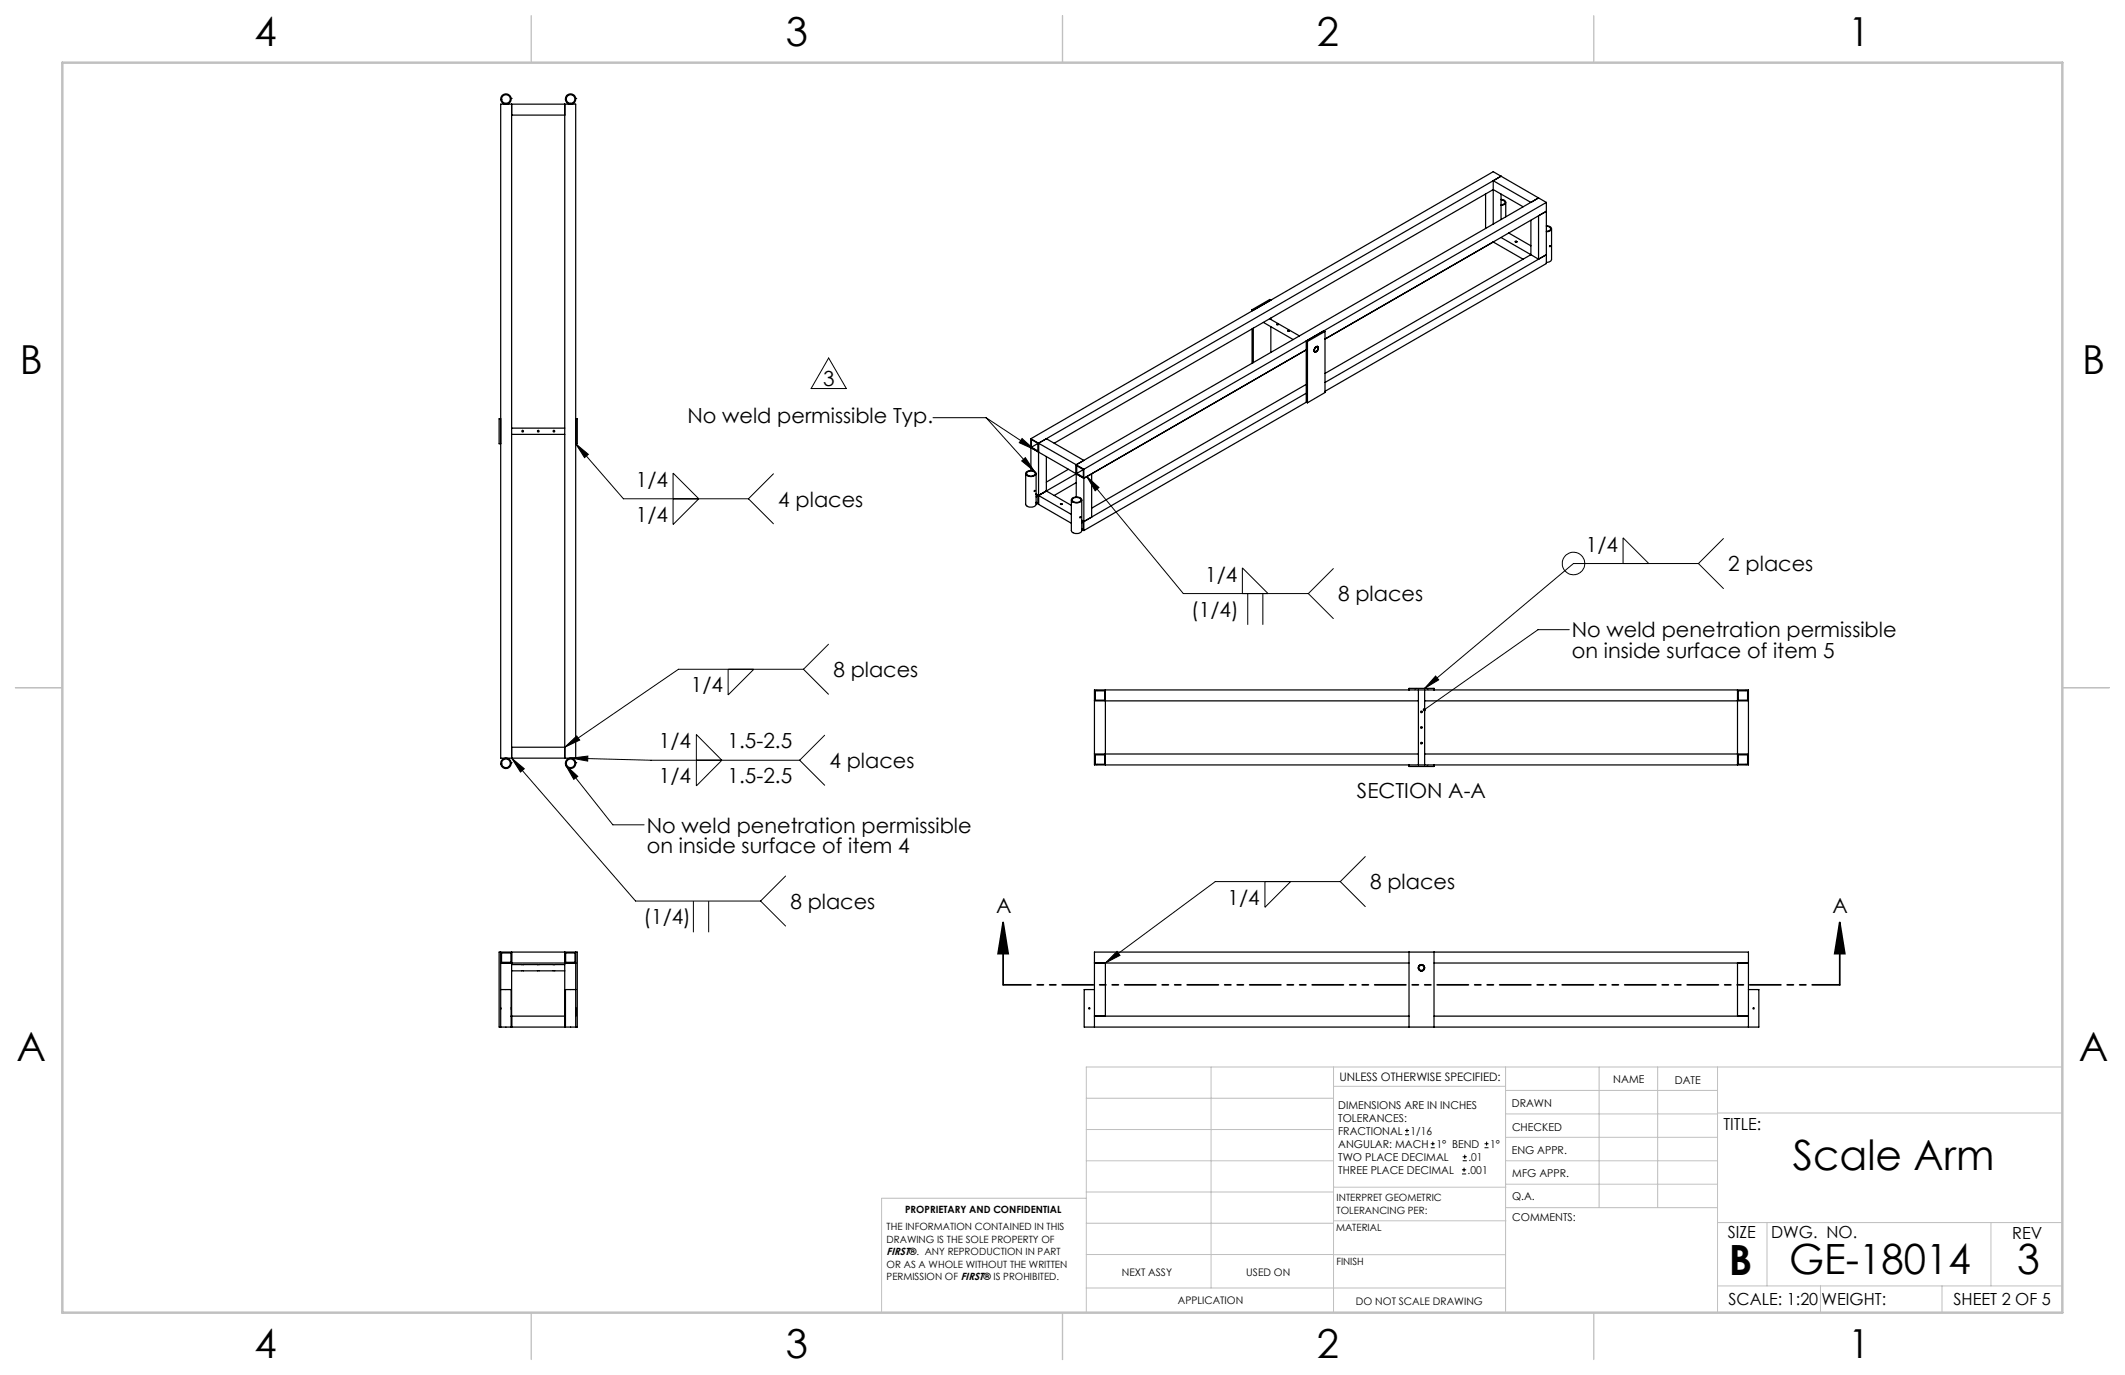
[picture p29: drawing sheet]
<svg xmlns="http://www.w3.org/2000/svg" width="432mm" height="279mm" viewBox="0 0 432 279" stroke-linecap="round" stroke-linejoin="round" font-family="sans-serif">
<defs><g id="words">
<g font-size="8.5">
<text x="364.3" y="237.7">Scale Arm</text>
<text x="351.3" y="259">B</text>
<text x="363.6" y="258.9">GE-18014</text>
<text x="409.9" y="258.9">3</text>
</g>
<g font-size="8.1">
<text x="51.7" y="9.3">4</text>
<text x="159.7" y="9.3">3</text>
<text x="267.6" y="9.3">2</text>
<text x="375.6" y="9.3">1</text>
<text x="4" y="76">B</text>
<text x="423.1" y="76">B</text>
<text x="3.3" y="215.7">A</text>
<text x="422.4" y="215.7">A</text>
<text x="51.7" y="276">4</text>
<text x="159.7" y="276">3</text>
<text x="267.6" y="276">2</text>
<text x="375.6" y="276">1</text>
</g>
<g font-size="4.2">
<text x="167.3" y="78.4">3</text>
<text x="139.7" y="86">No weld permissible Typ.</text>
<text x="129.2" y="99">1/4</text>
<text x="129.2" y="106.1">1/4</text>
<text x="158.2" y="102.9">4 places</text>
<text x="322.2" y="112.1">1/4</text>
<text x="244.9" y="118.2">1/4</text>
<text x="351.2" y="116.1">2 places</text>
<text x="242" y="125.3">(1/4)</text>
<text x="271.9" y="122.2">8 places</text>
<text x="319.4" y="129.5">No weld penetration permissible</text>
<text x="169.3" y="137.6">8 places</text>
<text x="319.4" y="133.7">on inside surface of item 5</text>
<text x="140.4" y="140.7">1/4</text>
<text x="133.9" y="152.1">1/4</text>
<text x="147.9" y="152.1">1.5-2.5</text>
<text x="133.9" y="159.2">1/4</text>
<text x="147.9" y="159.2">1.5-2.5</text>
<text x="168.5" y="156.1">4 places</text>
<text x="275.7" y="162.2">SECTION A-A</text>
<text x="131.4" y="169.2">No weld penetration permissible</text>
<text x="131.4" y="173.4">on inside surface of item 4</text>
<text x="160.6" y="184.7">8 places</text>
<text x="202.4" y="185.5">A</text>
<text x="249.5" y="183.8">1/4</text>
<text x="278.4" y="180.7">8 places</text>
<text x="372.4" y="185.5">A</text>
<text x="130.7" y="187.8">(1/4)</text>
</g>
<g font-size="3.4">
<text x="350.2" y="229.5">TITLE:</text>
<text x="351.1" y="251.6">SIZE</text>
<text x="359.9" y="251.6">DWG. NO.</text>
<text x="408.9" y="251.7">REV</text>
<text x="351.2" y="265.2">SCALE: 1:20</text>
<text x="370.1" y="265.3">WEIGHT:</text>
<text x="396.9" y="265.2">SHEET 2 OF 5</text>
</g>
<text font-size="2.4" x="272.2" y="219.7">UNLESS OTHERWISE SPECIFIED:</text>
<g font-size="2.2">
<text x="327.8" y="220.1">NAME</text>
<text x="340.3" y="220.2">DATE</text>
<text x="271.9" y="225.3">DIMENSIONS ARE IN INCHES</text>
<text x="271.9" y="227.9">TOLERANCES:</text>
<text x="307.2" y="224.9">DRAWN</text>
<text x="271.9" y="230.6">FRACTIONAL</text>
<text x="271.9" y="233.2">ANGULAR: MACH</text>
<text x="286.6" y="230.6">1/16</text>
<text x="291.9" y="233.2">1° BEND</text>
<text x="302.8" y="233.2">1°</text>
<text x="307.3" y="229.8">CHECKED</text>
<text x="271.9" y="238.5">THREE PLACE DECIMAL</text>
<text x="271.9" y="235.9">TWO PLACE DECIMAL</text>
<text x="298.2" y="238.5">.001</text>
<text x="298.4" y="235.9">.01</text>
<text x="307.2" y="234.5">ENG APPR.</text>
<text x="307.3" y="239.2">MFG APPR.</text>
<text x="307.3" y="243.9">Q.A.</text>
<text x="307.3" y="248.1">COMMENTS:</text>
</g>
<g font-size="2.1">
<text x="180.2" y="255.1">FIRST®. ANY REPRODUCTION IN PART</text>
<text x="227.9" y="259.2">NEXT ASSY</text>
<text x="253.3" y="259.2">USED ON</text>
<text x="239.3" y="265">APPLICATION</text>
<text x="275.5" y="265.1">DO NOT SCALE DRAWING</text>
</g>
<g font-size="2">
<text x="271.6" y="244.1">INTERPRET GEOMETRIC</text>
<text x="180.2" y="250">THE INFORMATION CONTAINED IN THIS</text>
<text x="183.9" y="246.4">PROPRIETARY AND CONFIDENTIAL</text>
<text x="271.5" y="250.2">MATERIAL</text>
<text x="271.6" y="246.6">TOLERANCING PER:</text>
<text x="180.2" y="257.6">OR AS A WHOLE WITHOUT THE WRITTEN</text>
<text x="180.2" y="252.5">DRAWING IS THE SOLE PROPERTY OF</text>
<text x="271.5" y="257">FINISH</text>
<text x="180.2" y="260.1">PERMISSION OF FIRST® IS PROHIBITED.</text>
</g>
</g></defs>
<g fill="none" stroke="#c0c0c0" stroke-width=".2">
<path d="M246.1 216.8v44.9M271 216.8v49.9M305.9 216.8v49.9M324.9 216.8v28.6M336.8 216.8v28.6M349 216.8v49.9M419.1 216.8h-198.4v49.9M220.7 235.9h50.3M220.7 229.5h50.3M220.7 223.2h50.3M271 220.7h34.9M305.9 231.1h43.1"/>
<path d="M305.9 226.3h43.1M305.9 221.6h43.1M305.9 235.9h43.1M349 226.2h70.1M220.7 248.6h50.3M220.7 242.2h50.3M220.7 254.9h50.3M220.7 243.5h-41.6v23.2M271 255h34.9M271 248.1h35M271 241.2h35M305.9 240.6h43.1"/>
<path d="M306 245.4h43M349 248.4h70.1M359.1 248.4v12.9M404.6 248.4v12.9M220.7 261.7h85.2M349 261.3h70.1M369.9 261.3v5.4M394.6 261.3v5.4"/>
</g>
<path d="M108 3.2v9.5M215.9 3.2v9.5M323.8 3.2v9.5M3.1 139.7h9.6M419.1 139.7h9.5M108 266.7v9.6M215.9 266.7v9.6M323.8 266.7v9.6" fill="none" stroke="#c0c0c0" stroke-width=".25"/>
<path d="M12.7 12.7h406.4v254h-406.4z" fill="none" stroke="#c0c0c0" stroke-width=".5"/>
<g fill="none" stroke="#000" stroke-width=".2">
<path d="M168.4 72.7l3.6 6.3h-7.2zM117 90.2l2.6 2.1-.8 .7zM117 90.2l9.7 11.2h25.4M136.8 96.1l5.2 5.3-5.2 5.2zM157.2 96.3l-5.1 5.1M189.6 84.9h10.8M207.6 93.7l.8-.7 1.8 2.8zM207.7 89.1l2.4 2.2-3-1.3zM210.1 91.3l-9.7-6.4 9.8 10.9M220.8 96.8l2.5 2.3-.8 .6zM220.8 96.8l19.7 23.8h25.4M152.1 101.4l5.1 5"/>
<path d="M270.9 115.5l-5 5.1M329.8 114.5v-5.2l5.2 5.2M345.1 114.5h-25.4l-30.2 25.4M345.1 114.5l5.1 5.1M350.2 109.4l-5.1 5.1M148 136v5.2l5.2-5.2M163.3 136h-25.4l-23.1 15.8M163.3 136l5 5.1M168.3 130.9l-5 5.1M252.4 120.6v-5.2l5.3 5.2M253.5 120.6v6.4M256.6 120.6v6.4"/>
<path d="M265.9 120.6l5 5.1M287.8 139.9l-.3 .3M289.9 139.9l.3 .3M291.7 137.4l.6 .7-2.8 1.8zM318.9 128h-6.4l-23.1 16.2M104 154.1l2.5 2.1-.7 .7zM104 154.1l25.2 29h25.4M114.8 151.8l2.4-2.3 .6 .9zM114.9 155.5l2.5 2.3-.8 .6zM114.9 155.5l9.6 12.1h6.4M116.1 154.1l3.4-.5-.1 1.1zM116.1 154.1l16.2 .4h30.2"/>
<path d="M141.5 149.3l5.2 5.2-5.2 5.2zM162.5 154.5l5.1 5.1M167.6 149.4l-5.1 5.1M222.4 153.2l.2 .2M222.6 142.3l-.2 .1M222.8 140.2l.2 .2M223 155.3l-.2 .1M224.5 155.3l.1 .1M224.5 141.8l.1 .2M224.6 153.7l-.1 .1M224.6 140.2l-.1 .2M287.7 155.7l.1 .1"/>
<path d="M290.2 155.4l-.3 .4M353.1 153.7l.1 .1M353.2 141.8l-.1 .2M353.2 155.3l-.1 .1M354.7 155.3l.1 .1M354.8 140.2l-.1 .2M355.1 142.3l.2 .1M355.3 153.2l-.2 .2M159.6 178l-5 5.1M257 179.1v5.3l5.3-5.3M272.3 179.1h-25.4l-22.3 16.6M272.3 179.1l5.1 5.1"/>
<path d="M277.4 174.1l-5.1 5M140.9 183.1v6.3M144 183.1v6.3M154.6 183.1l5 5.1M224.6 195.7l2.4-2.4 .6 .8zM285.5 230.6h.8M285.5 229.7h.8M285.9 229.3v.9M290.7 233.2h.8M290.7 232.4h.8M291.1 232v.8M297.1 238.5h.8"/>
<path d="M297.1 237.7h.8M297.2 235.9h.9M297.2 235.1h.9M297.5 237.3v.8M297.6 234.6v.9M301.7 233.2h.8M301.7 232.4h.8M302.1 232v.8"/>
<circle cx="319.7" cy="114.5" r="2.28"/>
</g>
<path d="M203.8 187.4l1.1 6.4h-2.1zM203.8 187.4v12.7M373.8 187.4l1.1 6.4h-2.1zM373.8 187.4v12.7" fill="none" stroke="#000" stroke-width=".35"/>
<path d="M373.9 200.1h-170" fill="none" stroke="#000" stroke-width=".35" stroke-dasharray="6.3 1.3 1.3 1.3 1.3 1.3" stroke-dashoffset=".7"/>
<g fill="#000">
<path d="M114.9 155.5l2.5 2.3-.8 .6zM114.8 151.8l2.4-2.3 .6 .9zM104 154.1l2.5 2.1-.7 .7zM116.1 154.1l3.4-.5-.1 1.1zM117 90.2l2.6 2.1-.8 .7zM224.6 195.7l2.4-2.4 .6 .8zM220.8 96.8l2.5 2.3-.8 .6zM207.6 93.7l.8-.7 1.8 2.8zM207.7 89.1l2.4 2.2-3-1.3zM289.2 144v.4l.2-.2-.2 .2a.34 .34 0 0 0 .5 .1 .34 .34 0 0 0 0-.5 .34 .34 0 0 0-.5 0zM291.7 137.4l.6 .7-2.8 1.8z"/>
<path d="M373.8 187.4l1.1 6.4h-2.1zM203.8 187.4l1.1 6.4h-2.1z"/>
</g>
<g fill="none" stroke="#000" stroke-width=".25">
<path d="M101.7 21.2h15.3v132.9h-15.3zM101.8 20.2h.1M103.9 20h.1M104 21.2v132.9M104 23.4h10.8M114.8 21.2v132.9M114.9 20.2h.1M117 20h.1M301.9 39.4v7M303.4 36.7v8.8M303.4 36.7l7.7 4.4 1.5-.9-93.9 54.2M303.4 36.7l1.6-.9-94 54.3"/>
<path d="M305 39.4v5.2M303.4 49.1l6.1 3.6M305 40.5h.2a.61 .61 0 0 1 .8 .6 .61 .61 0 0 1-.8 .6h-.2M305 40.6h.2a.51 .51 0 0 1 .6 .6 .51 .51 0 0 1-.7 .4h-.1M305 48.3l6.1 3.5M306 41.1v3M306.6 47.3l4.5 2.7M307.9 49.1l.2-.1 .1 .1zM307.9 49.1h.3M308.2 49.1h.1M309.5 42l-6.1-3.5-89.2 51.6M311.1 51.8l1.5 .9"/>
<path d="M311.1 44.8v7M311.1 51.8l-41.9 24.1M312.6 52.7l1.6-.9-45 25.9M312.6 52.7v-8.8l1.6-1-45 26M314.2 45.9h.4a.57 .57 0 0 1 .7 .6 .57 .57 0 0 1-.7 .6h-.4M314.2 46h.3a.51 .51 0 0 1 .6 .6 .51 .51 0 0 1-.7 .4h-.2M314.2 41.1v12.5l-45 25.9M314.2 41.1l-10.8-6.2-93.9 54.2M314.2 41.1l-94 54.3M315.3 46.5v6.2l-.4 .5-.7 .1M254.4 62.9l3.6-2 .2 .1-3.5 2zM254.4 62.9v.3"/>
<path d="M254.4 66.8v7M254.7 66.7v7M256.7 65.5l6.1 3.5M258 64.8l6.1 3.5M258.2 64.6v.3M258.2 66.4v5.2M259.4 65.9l.3-.1 .1 .2h-.3zM259.4 66h.3M261.7 67.3h.3M265.4 69.3l.3 .1M265.4 69.3v12.4M265.4 79.9l-45.2 26.1"/>
<path d="M265.4 78.1l-43.6 25.2M265.4 71.1l-45.2 26.1M265.7 69.4v12.4M267.1 71.5h.1M267.2 70.7a.42 .42 0 0 1 .6-.3 .42 .42 0 0 1 0 .7l-.1 .1a.41 .41 0 0 1-.6 .3 .41 .41 0 0 1 0-.7zM267.3 70.7l.3-.2a.48 .48 0 0 1 .1 .6 .48 .48 0 0 1-.6 .2v-.3zM267.4 70.5l.1-.1a.44 .44 0 0 1 .5 .4 .44 .44 0 0 1-.3 .5 .4 .4 0 0 1-.6 .2 .4 .4 0 0 1 0-.7zM267.7 70.4h.1M269.2 67.3l-.2-.1-3.6 2.1M269.2 67.3l-3.5 2.1M269.2 67.3v12.5l-3.5 2M101.7 85.1h-.3v5.1h.3"/>
<path d="M104 87h10.8M104 88.3h10.8M117 85.1h.3v5.1h-.3M208.4 96.2v6.2a1.23 1.23 0 0 0 2.1 0v-6.2M208.6 95.8a1.3 1.3 0 0 1 1.9 .4 1.23 1.23 0 0 1-2.1 0zM208.8 95.8a.93 .93 0 0 1 1.5 .5 .96 .96 0 0 1-1.7-.2zM209.5 90.9l9.2 5.4M209.5 89.1v6.5M209.5 89.1l1.5 1M210.1 99.7h.2v.1l-.2 .1zM210.9 90.1v1.6l-1.3-.8M210.9 90.1l-1.3-.8v1.6"/>
<path d="M210.9 90.1l-1.3 .8M211 90.1v12.4M211 90.1l7.7 4.3M211 90.1l1.6-1 7.6 4.5-1.5 .8M212.6 99.8l-1.6 .9M212.6 99.8l5.1 2.9M212.6 92.8v7M217.1 95.4l-4.5 2.6M218.7 98.1l-4.5 2.6M218.7 96.3l1.5 .9M218.7 94.4v6.6M218.7 96.3l-7.7 4.4"/>
<path d="M218.7 94.4l1.5 1M220.1 95.4l-1.3 .8M220.1 95.4v1.6l-1.3-.8M220.1 95.4l-1.3-.7v1.5M220.2 97.2l1.6-.9v8.8l-1.6 .9M220.2 95.4v12.4M265.4 81.7l.3 .1M265.4 81.7l-45.2 26.1M210.5 100.4l.5 .3M210.5 100.5l.4 .3M210.5 102.2l.5 .3M210.9 100.8v1.5l-.4-.2"/>
<path d="M210.9 100.8l-.4 .2M211 100.7l6.7 3.8M211 102.5l6.7 3.8M215.5 102.5h.3M217.7 101.6v6.2a1.23 1.23 0 0 0 2.1 0v-6.2M217.8 101.3a1.29 1.29 0 0 1 2 .3 1.23 1.23 0 0 1-2.1 0zM218 101.4a.95 .95 0 0 1 1.6 .3 1.05 1.05 0 0 1-1.7-.1zM219.5 105l.1 .1-.2 .1zM219.8 105.7l.4 .3M219.8 105.9l.3 .1M219.8 107.6l.4 .2M220.1 106v1.6l-.3-.2"/>
<path d="M220.1 106l-.3 .3M101.8 155.2h.1M103.9 155h.1M104 151.8h10.8M114.9 155.2h.1M117 155h.1M222.4 140.2h132.9v15.2h-132.9zM222.4 153.2h65.8M222.4 142.4h65.8M222.6 153.4h1.9v1.9h-1.9zM222.6 140.4h1.9v1.9h-1.9zM224.6 140.2v15.2"/>
<path d="M286.3 140.2v-.3h5.1v.3M286.3 155.4v.4h5.1v-.4M288.2 140.2v15.2M289.5 140.2v15.2M289.5 153.2h65.8M289.5 142.4h65.8M353.1 140.2v15.2M353.2 153.4h1.9v1.9h-1.9zM353.2 140.4h1.9v1.9h-1.9zM101.7 193.5v15.2M101.7 195.7h15.3M101.9 193.6h1.9v1.9h-1.9z"/>
<path d="M104 197.3h10.8M104 196h10.8M104 193.5v15.2M114.8 193.5v15.2M114.9 193.6h1.9v1.9h-1.9zM117 193.5v15.2M222.4 195.7h63.9M224.6 195.7v10.8M286.3 193.5v15.2M288.7 196h.1M288.7 197.3h.1M291.4 195.7h63.9"/>
<path d="M291.4 193.5v15.2M353.1 195.7v10.8M101.7 201.1h2.2v7.6M101.7 204.8v.2M101.7 208.7h2.2M101.7 208.7h-.3v-15.2h15.9v15.2h-.3M103.9 206.5h11M103.9 208.7h11M114.9 208.7h2.1M117 204.8v.2M117 201.1h-2.1v7.6M222.4 201.1h-2.1v7.6h2.1"/>
<path d="M222.4 206.5h63.9M222.4 208.7h132.9M222.4 208.7v-15.2h132.9v15.2M291.4 206.5h63.9M355.3 201.1h2.1v7.6h-2.1"/>
<circle cx="102.8" cy="20.1" r="1.06"/>
<circle cx="102.8" cy="20.1" r=".87"/>
<circle cx="115.9" cy="20.1" r=".87"/>
<circle cx="115.9" cy="20.1" r="1.05"/>
<circle cx="314.9" cy="50" r=".11"/>
<circle cx="261.8" cy="67.2" r=".14"/>
<circle cx="106.2" cy="87.6" r=".17"/>
<circle cx="109.4" cy="87.6" r=".17"/>
<circle cx="112.6" cy="87.6" r=".17"/>
<circle cx="215.6" cy="102.4" r=".15"/>
<circle cx="102.8" cy="155.1" r="1.06"/>
<circle cx="102.8" cy="155.1" r=".88"/>
<circle cx="115.9" cy="155.1" r=".88"/>
<circle cx="115.9" cy="155.1" r="1.05"/>
<circle cx="288.8" cy="151" r=".17"/>
<circle cx="288.8" cy="147.8" r=".17"/>
<circle cx="288.8" cy="144.7" r=".17"/>
<circle cx="288.8" cy="196.7" r=".51"/>
<circle cx="288.8" cy="196.6" r=".65"/>
<circle cx="288.8" cy="196.6" r=".64"/>
<circle cx="221.4" cy="204.9" r=".13"/>
<circle cx="356.3" cy="204.9" r=".13"/>
</g>
<use href="#words"/>
</svg>
